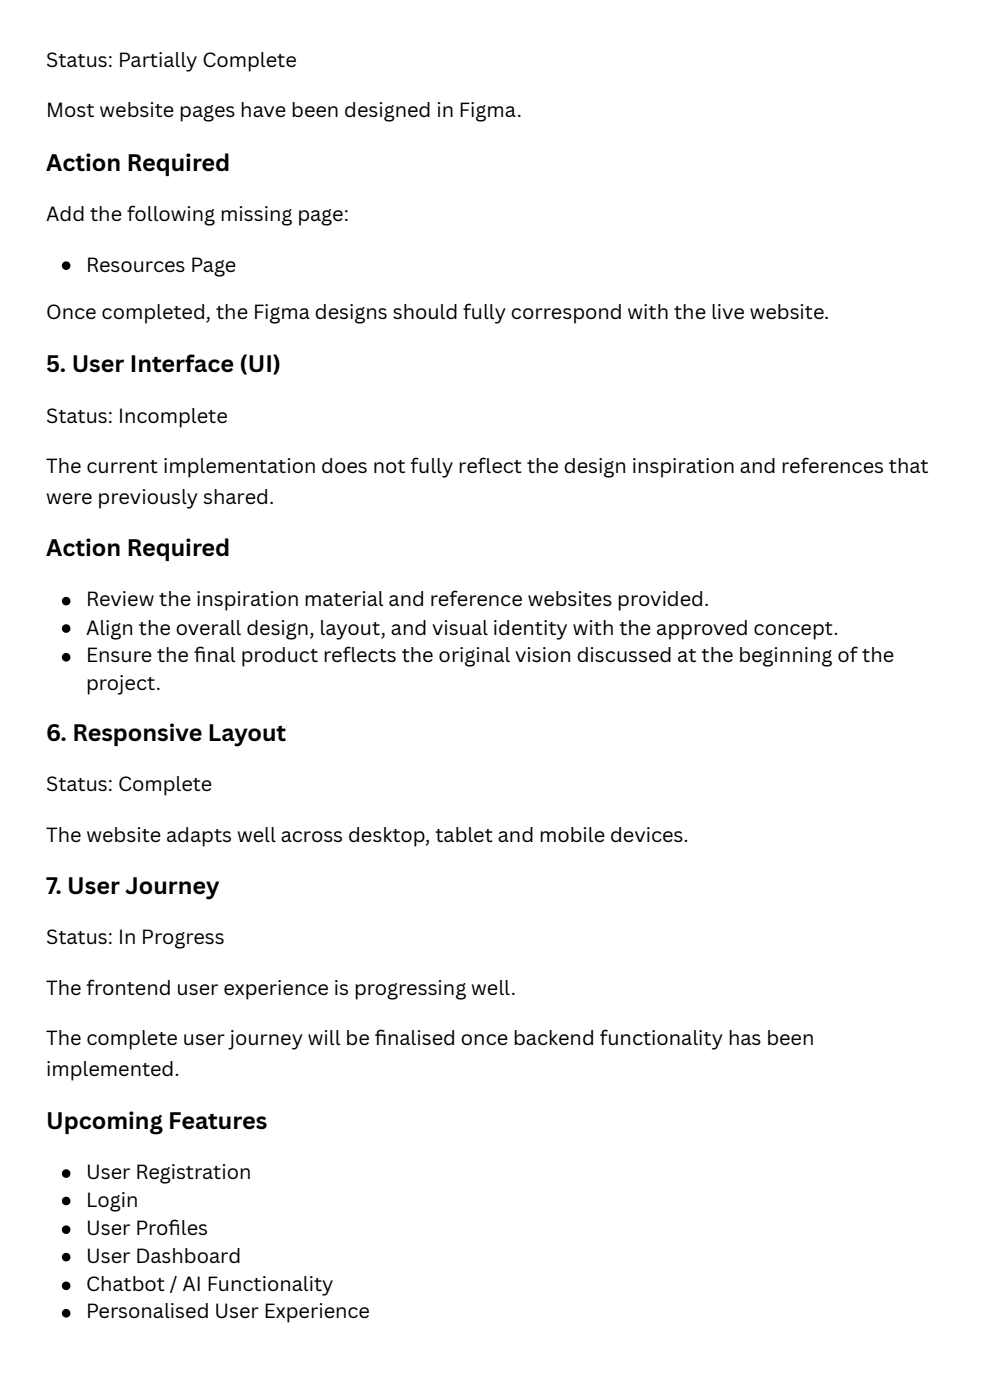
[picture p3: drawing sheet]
<svg xmlns="http://www.w3.org/2000/svg" width="210mm" height="297mm" viewBox="0 0 210 297" stroke-linecap="round" stroke-linejoin="round" font-family="sans-serif">
<defs><g id="words">
<g font-size="5">
<text x="9.8" y="36.2">Action Required</text>
<text x="9.8" y="118">Action Required</text>
<text x="9.8" y="239.4">Upcoming Features</text>
</g>
<g font-size="4.9">
<text x="9.8" y="78.8">5. User Interface (UI)</text>
<text x="9.8" y="157.2">6. Responsive Layout</text>
<text x="9.8" y="189.7">7. User Journey</text>
</g>
<g font-size="4.2">
<text x="9.8" y="14.3">Status: Partially Complete</text>
<text x="9.8" y="24.9">Most website pages have been designed in Figma.</text>
<text x="9.8" y="46.8">Add the following missing page:</text>
<text x="18.3" y="57.7">Resources Page</text>
<text x="9.8" y="67.7">Once completed, the Figma designs should fully correspond with the live website.</text>
<text x="9.8" y="89.7">Status: Incomplete</text>
<text x="9.8" y="100.3">The current implementation does not fully refl ect the design inspiration and references that</text>
<text x="9.8" y="106.9">were previously shared.</text>
<text x="18.3" y="128.6">Review the inspiration material and reference websites provided.</text>
<text x="18.3" y="134.7">Align the overall design, layout, and visual identity with the approved concept.</text>
<text x="18.3" y="140.5">Ensure the fi nal product refl ects the original vision discussed at the beginning of the</text>
<text x="18.3" y="146.3">project.</text>
<text x="9.8" y="167.7">Status: Complete</text>
<text x="9.8" y="178.6">The website adapts well across desktop, tablet and mobile devices.</text>
<text x="9.8" y="200.3">Status: In Progress</text>
<text x="9.8" y="211.1">The frontend user experience is progressing well.</text>
<text x="9.8" y="221.7">The complete user journey will be fi nalised once backend functionality has been</text>
<text x="9.8" y="228.3">implemented.</text>
<text x="18.3" y="250">User Registration</text>
<text x="18.3" y="256.1">Login</text>
<text x="18.3" y="261.9">User Profi les</text>
<text x="18.3" y="268">User Dashboard</text>
<text x="18.3" y="273.8">Chatbot / AI Functionality</text>
<text x="18.3" y="279.7">Personalised User Experience</text>
</g>
</g></defs>
<g fill="#000">
<circle cx="14" cy="56.4" r=".91"/>
<circle cx="14" cy="139.4" r=".91"/>
<circle cx="14" cy="127.5" r=".91"/>
<circle cx="14" cy="133.3" r=".91"/>
<circle cx="14" cy="254.8" r=".91"/>
<circle cx="14" cy="249" r=".91"/>
<circle cx="14" cy="278.6" r=".91"/>
<circle cx="14" cy="272.8" r=".91"/>
<circle cx="14" cy="260.9" r=".91"/>
<circle cx="14" cy="266.7" r=".91"/>
</g>
<use href="#words"/>
</svg>
